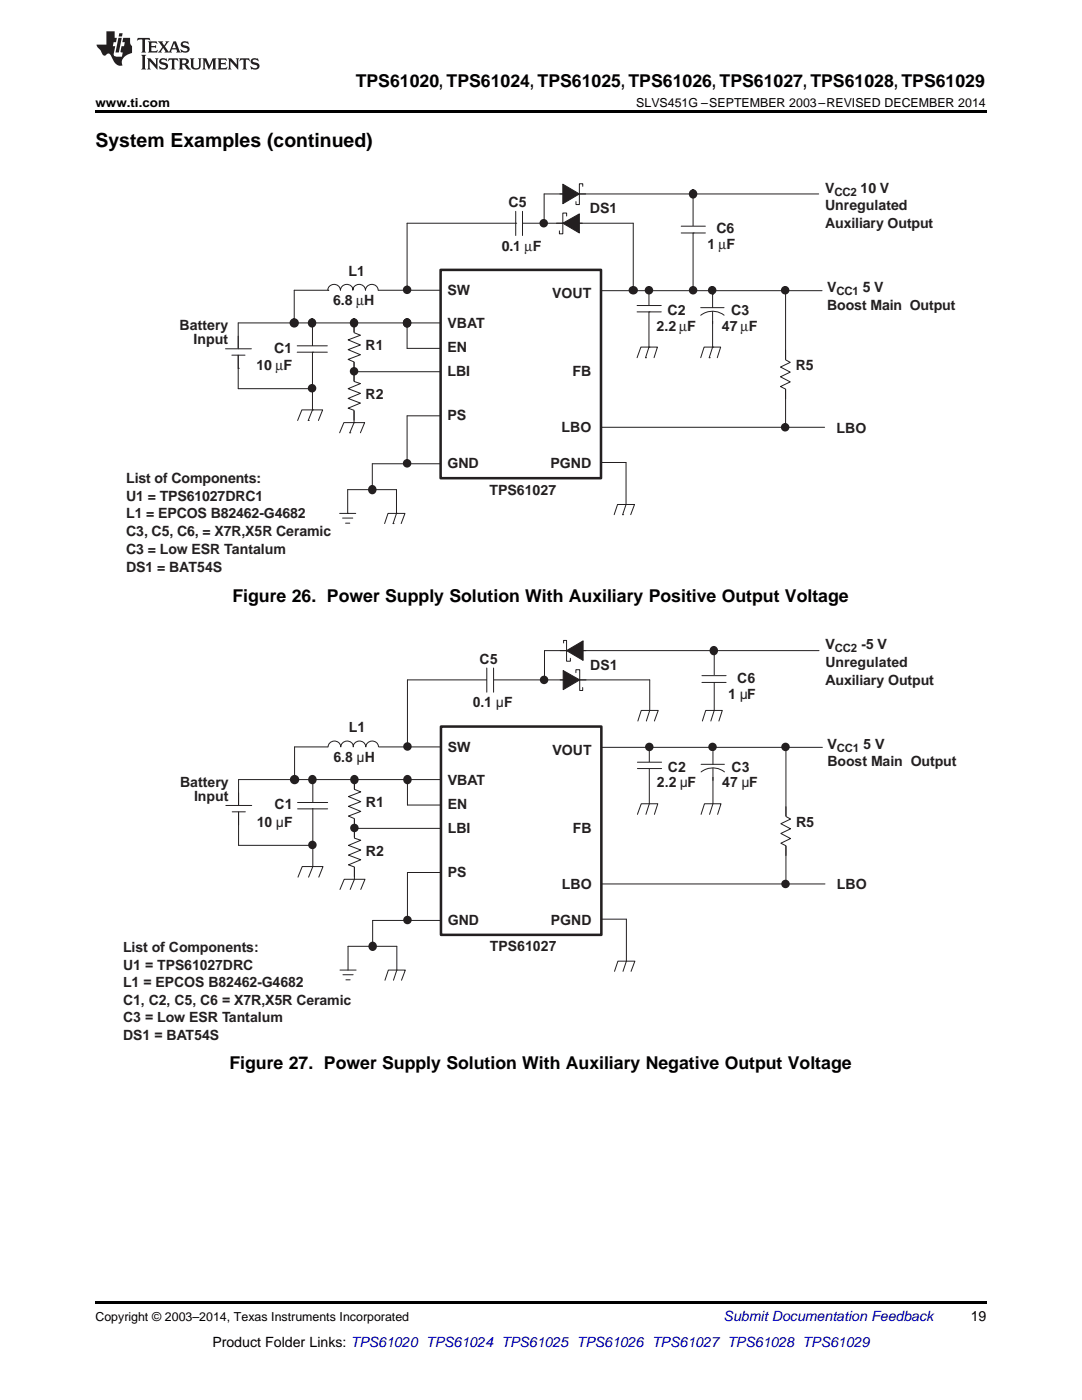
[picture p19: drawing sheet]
<svg xmlns="http://www.w3.org/2000/svg" width="216mm" height="279mm" viewBox="0 0 216 279" stroke-linecap="round" stroke-linejoin="round" font-family="sans-serif">
<defs><g id="words">
<text font-size="3.9" x="19" y="29.3">System Examples (continued)</text>
<g font-size="3.5">
<text x="71" y="17.3">TPS61020, TPS61024, TPS61025, TPS61026, TPS61027, TPS61028, TPS61029</text>
<text x="46.4" y="120.1">Figure 26. Power Supply Solution With Auxiliary Positive Output Voltage</text>
<text x="45.8" y="213.4">Figure 27. Power Supply Solution With Auxiliary Negative Output Voltage</text>
</g>
<g font-size="2.8" fill="#231f20">
<text x="101.5" y="41.3">C5</text>
<text x="164.6" y="38.5">V</text>
<text x="171.7" y="38.5">10 V</text>
<text x="117.7" y="42.6">DS1</text>
<text x="143" y="46.6">C6</text>
<text x="164.6" y="42">Unregulated</text>
<text x="164.6" y="45.5">Auxiliary Output</text>
<text x="100.1" y="50.1">0.1 µF</text>
<text x="141.2" y="49.7">1 µF</text>
<text x="69.5" y="55">L1</text>
<text x="89.3" y="58.9">SW</text>
<text x="110.2" y="59.5">VOUT</text>
<text x="165.1" y="58.3">V</text>
<text x="172.2" y="58.3">5 V</text>
<text x="35.8" y="65.9">Battery</text>
<text x="66.5" y="60.9">6.8 µH</text>
<text x="89.3" y="65.5">VBAT</text>
<text x="131" y="66">2.2 µF</text>
<text x="133.2" y="62.8">C2</text>
<text x="144.1" y="66">47 µF</text>
<text x="145.9" y="62.8">C3</text>
<text x="165.1" y="61.8">Boost Main Output</text>
<text x="38.6" y="68.7">Input</text>
<text x="54.7" y="70.4">C1</text>
<text x="72.9" y="69.9">R1</text>
<text x="89.3" y="70.3">EN</text>
<text x="51.2" y="73.9">10 µF</text>
<text x="89.3" y="75.1">LBI</text>
<text x="114.3" y="75">FB</text>
<text x="158.8" y="73.9">R5</text>
<text x="72.9" y="79.7">R2</text>
<text x="89.3" y="83.9">PS</text>
<text x="112" y="86.3">LBO</text>
<text x="166.9" y="86.4">LBO</text>
<text x="89.3" y="93.5">GND</text>
<text x="109.8" y="93.5">PGND</text>
<text x="25.2" y="96.4">List of Components:</text>
<text x="25.2" y="100">U1 = TPS61027DRC1</text>
<text x="97.7" y="98.7">TPS61027</text>
<text x="25.2" y="103.5">L1 = EPCOS B82462-G4682</text>
<text x="25.2" y="107">C3, C5, C6, = X7R,X5R Ceramic</text>
<text x="25.2" y="110.5">C3 = Low ESR Tantalum</text>
<text x="25.2" y="114.1">DS1 = BAT54S</text>
<text x="164.7" y="129.6">V</text>
<text x="171.8" y="129.6">-5 V</text>
<text x="95.7" y="132.5">C5</text>
<text x="117.8" y="133.7">DS1</text>
<text x="147.1" y="136.3">C6</text>
<text x="164.7" y="133.1">Unregulated</text>
<text x="164.7" y="136.6">Auxiliary Output</text>
<text x="94.3" y="141.2">0.1 µF</text>
<text x="145.3" y="139.4">1 µF</text>
<text x="69.6" y="146.2">L1</text>
<text x="89.3" y="150">SW</text>
<text x="165.1" y="149.4">V</text>
<text x="172.3" y="149.4">5 V</text>
<text x="66.6" y="152">6.8 µH</text>
<text x="110.3" y="150.6">VOUT</text>
<text x="133.3" y="154">C2</text>
<text x="146" y="154">C3</text>
<text x="165.1" y="153">Boost Main Output</text>
<text x="35.9" y="157">Battery</text>
<text x="38.7" y="159.8">Input</text>
<text x="54.8" y="161.5">C1</text>
<text x="73" y="161.1">R1</text>
<text x="89.3" y="156.6">VBAT</text>
<text x="89.3" y="161.4">EN</text>
<text x="131.1" y="157.1">2.2 µF</text>
<text x="144.1" y="157.1">47 µF</text>
<text x="51.2" y="165.1">10 µF</text>
<text x="89.3" y="166.3">LBI</text>
<text x="114.3" y="166.2">FB</text>
<text x="158.9" y="165.1">R5</text>
<text x="73" y="170.8">R2</text>
<text x="89.3" y="175.1">PS</text>
<text x="112.1" y="177.4">LBO</text>
<text x="167" y="177.5">LBO</text>
<text x="89.3" y="184.6">GND</text>
<text x="109.9" y="184.6">PGND</text>
<text x="24.6" y="190">List of Components:</text>
<text x="97.7" y="189.9">TPS61027</text>
<text x="24.6" y="193.5">U1 = TPS61027DRC</text>
<text x="24.6" y="197">L1 = EPCOS B82462-G4682</text>
<text x="24.6" y="200.5">C1, C2, C5, C6 = X7R,X5R Ceramic</text>
<text x="24.6" y="204">C3 = Low ESR Tantalum</text>
<text x="24.6" y="207.6">DS1 = BAT54S</text>
</g>
<text font-size="2.8" fill="#0000c8" x="144.4" y="263.6">Submit Documentation Feedback</text>
<g font-size="2.8">
<text x="193.7" y="263.6">19</text>
<text x="42.4" y="268.9">Product Folder Links: TPS61020 TPS61024 TPS61025 TPS61026 TPS61027 TPS61028 TPS61029</text>
</g>
<g font-size="2.5">
<text x="19" y="21.4">www.ti.com</text>
<text x="127" y="21.4">SLVS451G –SEPTEMBER 2003–REVISED DECEMBER 2014</text>
<text x="19" y="263.6">Copyright © 2003–2014, Texas Instruments Incorporated</text>
</g>
<g font-size="2.3" fill="#231f20">
<text x="166.5" y="39">CC2</text>
<text x="166.9" y="58.9">CC1</text>
<text x="166.6" y="130.2">CC2</text>
<text x="167" y="150">CC1</text>
</g>
</g></defs>
<path d="M19 259.7h177.8v.5h-177.8z" fill="#000"/>
<path d="M47.6 155.6h57.2M58.8 149.1h43.2M107 149.1h57.1M70.7 165.3h22M81.3 174.1h14.2M81.3 160.7h14.2M117.3 176.4h47.3M74.4 183.7h21.1M117.3 183.4h7.7" fill="none" stroke="#231f20" stroke-width=".2"/>
<path d="M88 145h32v41.6h-32z" fill-rule="evenodd" fill="#fff"/>
<path d="M88 145h32v41.6h-32z" fill="none" stroke="#231f20" stroke-width=".51"/>
<path d="M65.5 148.2h10v2h-10z" fill-rule="evenodd" fill="#fff"/>
<path d="M129.6 135.7h-48.3v13.4M68 149a1.26 1.26 0 0 0-1.3-1.1 1.26 1.26 0 0 0-1.2 1.2M70.5 149a1.26 1.26 0 0 0-1.3-1.1 1.26 1.26 0 0 0-1.2 1.2M70.7 155.6v19.9M73 149a1.26 1.26 0 0 0-1.3-1.1 1.26 1.26 0 0 0-1.2 1.2M75.5 149.1a1.26 1.26 0 0 0-1.2-1.2 1.26 1.26 0 0 0-1.3 1.2M81.3 174.1v9.6" fill="none" stroke="#231f20" stroke-width=".2"/>
<path d="M69.6 157.5h2.4v5.9h-2.4z" fill-rule="evenodd" fill="#fff"/>
<path d="M70.7 155.6v1.9l1.3 .5-2.5 1 2.5 1-2.5 .9 2.5 1-2.5 1 1.2 .5v1.9" fill="none" stroke="#231f20" stroke-width=".2"/>
<path d="M69.6 167.2h2.4v5.8h-2.4z" fill-rule="evenodd" fill="#fff"/>
<path d="M62.4 155.6v17.3M67.8 177.5l.9-2h4.1l-.8 2M70.7 165.3v2l1.3 .4-2.5 1 2.5 .9-2.5 1.1 2.5 .9-2.5 1 1.2 .4v2M70.7 175.5l-.8 2" fill="none" stroke="#231f20" stroke-width=".2"/>
<path d="M60.6 160.2h3.3v1.1h-3.3z" fill-rule="evenodd" fill="#fff"/>
<path d="M58.8 149.1v6.5M156.8 149.1v27.3M47.6 168.7h14.8M59.4 160.2h6M59.4 161.4h6M59.5 175.1l.8-2.2h4.2l-.9 2.2M62.4 172.9l-.8 2.2M74.4 183.7v5.2" fill="none" stroke="#231f20" stroke-width=".2"/>
<path d="M155.9 162.9h1.9v5.9h-1.9z" fill-rule="evenodd" fill="#fff"/>
<path d="M156.8 161v1.9l1 .6-2 .9 2 1-2 .9 2 1.1-2 .9 1 .5v1.9" fill="none" stroke="#231f20" stroke-width=".2"/>
<circle cx="156.7" cy="176.4" r=".68" fill="#231f20"/>
<circle cx="156.7" cy="176.4" r=".68" fill="none" stroke="#231f20" stroke-width=".34"/>
<path d="M129.6 149.1v11.3" fill="none" stroke="#231f20" stroke-width=".2"/>
<path d="M128.2 152.1h2.6v1.3h-2.6z" fill-rule="evenodd" fill="#fff"/>
<path d="M127.2 152.1h4.8M127.2 153.4h4.8" fill="none" stroke="#231f20" stroke-width=".2"/>
<circle cx="129.6" cy="149.1" r=".68" fill="#231f20"/>
<circle cx="129.6" cy="149.1" r=".68" fill="none" stroke="#231f20" stroke-width=".34"/>
<path d="M142.3 149.1v11.3" fill="none" stroke="#231f20" stroke-width=".2"/>
<circle cx="142.2" cy="149.1" r=".68" fill="#231f20"/>
<circle cx="142.2" cy="149.1" r=".68" fill="none" stroke="#231f20" stroke-width=".34"/>
<path d="M139.9 150h4.6v5.1h-4.6z" fill-rule="evenodd" fill="#fff"/>
<g fill="none" stroke="#231f20" stroke-width=".2">
<path d="M139.9 152.5h4.6M142.3 149.8v2.7M142.3 153.3v2.5M144.6 154a3.8 3.8 0 0 0-4.7 .1M127.2 162.5l.8-2.1h3.3l-.7 2.1M129.6 160.4l-.7 2.1M139.9 162.5l.7-2.1h3.3l-.7 2.1M142.3 160.4l-.7 2.1M67.8 193.6h3.3M68.4 194.5h2.1M69 195.5h.9M69.4 193.6v-4.7h9.8v4.7l-.7 2"/>
<path d="M76.8 195.6l.7-2h3.4l-.8 2M122.6 193.9l.7-2.1h3.4l-.8 2.1M125 183.4v8.4l-.7 2.1"/>
</g>
<path d="M97.2 134.3h1.3v2.7h-1.3z" fill-rule="evenodd" fill="#fff"/>
<path d="M97.1 133.3v4.8M98.5 133.3v4.8M108.6 129.8v5.9M111.8 129.8h5.1M112.5 128.3v-.5h.6v4.2h.7v-.6" fill="none" stroke="#231f20" stroke-width=".2"/>
<path d="M113.1 129.8l3.3-1.9v3.9z" fill="#231f20"/>
<path d="M111.8 135.7h5.1M113.1 129.8l3.3-1.9v3.9zM114.9 134.2v-.5h.8v4.1h.6v-.6" fill="none" stroke="#231f20" stroke-width=".2"/>
<path d="M112.4 133.8l3.3 1.9-3.3 1.9z" fill="#231f20"/>
<path d="M108.6 129.8h54.8M112.4 133.8l3.3 1.9-3.3 1.9z" fill="none" stroke="#231f20" stroke-width=".2"/>
<circle cx="108.6" cy="135.7" r=".68" fill="#231f20"/>
<circle cx="108.6" cy="135.7" r=".68" fill="none" stroke="#231f20" stroke-width=".34"/>
<path d="M129.6 135.7v6.1M142.5 129.8v12" fill="none" stroke="#231f20" stroke-width=".2"/>
<path d="M141.1 134.8h2.6v1.3h-2.6z" fill-rule="evenodd" fill="#fff"/>
<path d="M140.1 134.8h4.8M140.1 136.2h4.8" fill="none" stroke="#231f20" stroke-width=".2"/>
<circle cx="142.5" cy="129.8" r=".72" fill="#231f20"/>
<circle cx="142.5" cy="129.8" r=".72" fill="none" stroke="#231f20" stroke-width=".34"/>
<circle cx="81.3" cy="149" r=".68" fill="#231f20"/>
<circle cx="81.3" cy="149" r=".68" fill="none" stroke="#231f20" stroke-width=".34"/>
<circle cx="58.8" cy="155.6" r=".76" fill="#231f20"/>
<circle cx="58.8" cy="155.6" r=".76" fill="none" stroke="#231f20" stroke-width=".34"/>
<circle cx="62.4" cy="155.5" r=".72" fill="#231f20"/>
<circle cx="62.4" cy="155.5" r=".72" fill="none" stroke="#231f20" stroke-width=".34"/>
<circle cx="70.7" cy="155.5" r=".72" fill="#231f20"/>
<circle cx="70.7" cy="155.5" r=".72" fill="none" stroke="#231f20" stroke-width=".34"/>
<circle cx="70.7" cy="165.2" r=".68" fill="#231f20"/>
<circle cx="70.7" cy="165.2" r=".68" fill="none" stroke="#231f20" stroke-width=".34"/>
<circle cx="62.3" cy="168.6" r=".68" fill="#231f20"/>
<circle cx="62.3" cy="168.6" r=".68" fill="none" stroke="#231f20" stroke-width=".34"/>
<circle cx="81.3" cy="155.5" r=".72" fill="#231f20"/>
<circle cx="81.3" cy="155.5" r=".72" fill="none" stroke="#231f20" stroke-width=".34"/>
<circle cx="81.3" cy="183.6" r=".68" fill="#231f20"/>
<circle cx="81.3" cy="183.6" r=".68" fill="none" stroke="#231f20" stroke-width=".34"/>
<circle cx="74.3" cy="188.8" r=".72" fill="#231f20"/>
<circle cx="74.3" cy="188.8" r=".72" fill="none" stroke="#231f20" stroke-width=".34"/>
<path d="M47.6 155.6v13.1" fill="none" stroke="#231f20" stroke-width=".2"/>
<path d="M45.1 160.7h5.2v1.3h-5.2z" fill-rule="evenodd" fill="#fff"/>
<path d="M47.6 158.2v2.5M45.1 160.7h5.1M46.3 162h2.7M47.6 162v2.6" fill="none" stroke="#231f20" stroke-width=".2"/>
<circle cx="156.7" cy="149.1" r=".68" fill="#231f20"/>
<circle cx="156.7" cy="149.1" r=".68" fill="none" stroke="#231f20" stroke-width=".34"/>
<g fill="none" stroke="#231f20" stroke-width=".2">
<path d="M58.7 57.9h43.2M106.9 58h57.1M47.5 64.4h57.2M70.6 74.2h22.1M81.2 69.5h14.3M74.3 92.6h21.2M81.2 83h14.3M117.2 92.3h7.7M117.2 85.3h47.3M81.3 155.6v5.1M127.3 143.9l.7-2.1h3.3l-.7 2.1M129.6 141.8l-.6 2.1"/>
<path d="M140.1 143.9l.7-2.1h3.3l-.7 2.1M142.5 141.8l-.7 2.1"/>
</g>
<path d="M87.9 53.9h32v41.5h-32z" fill="#fff"/>
<path d="M87.9 53.9h32v41.5h-32z" fill="none" stroke="#231f20" stroke-width=".51"/>
<path d="M65.4 57.1h10v2h-10z" fill="#fff"/>
<path d="M65.4 57.9h.1M67.9 57.8a1.26 1.26 0 0 0-1.3-1.1 1.26 1.26 0 0 0-1.2 1.2M70.4 57.8a1.26 1.26 0 0 0-1.2-1.1 1.26 1.26 0 0 0-1.3 1.2M72.9 57.8a1.26 1.26 0 0 0-1.3-1.1 1.26 1.26 0 0 0-1.2 1.2M75.4 57.9a1.26 1.26 0 0 0-1.2-1.2 1.26 1.26 0 0 0-1.3 1.2M126.4 44.5h-45.2v13.4M70.6 64.4v19.9M81.2 83v9.6" fill="none" stroke="#231f20" stroke-width=".2"/>
<path d="M69.5 66.4h2.4v5.8h-2.4z" fill="#fff"/>
<path d="M70.6 64.4v2l1.3 .5-2.4 .9 2.4 1-2.4 1 2.4 1-2.4 .9 1.1 .5v2" fill="none" stroke="#231f20" stroke-width=".2"/>
<path d="M69.5 76h2.4v5.9h-2.4z" fill="#fff"/>
<path d="M62.3 64.4v17.4M70.6 74.2v1.9l1.3 .5-2.4 1 2.4 .9-2.4 1 2.4 .9-2.4 1.1 1.1 .4v1.9M67.8 86.4l.8-2.1h4.2l-.9 2.1M69.8 86.4h.1M70.6 84.3h.1M70.6 84.3l-.8 2.1" fill="none" stroke="#231f20" stroke-width=".2"/>
<path d="M60.6 69h3.3v1.2h-3.3z" fill="#fff"/>
<path d="M58.7 57.9v6.5M156.8 58v27.3M47.5 77.6h14.8M59.3 69h6M59.3 70.3h6M62.3 70.3h.1M59.4 83.9l.8-2.1h4.2l-.9 2.1M61.5 83.9h.1M62.3 81.8h.1M62.3 81.8l-.8 2.1M74.3 92.6v5.1" fill="none" stroke="#231f20" stroke-width=".2"/>
<path d="M155.8 71.8h2v5.9h-2z" fill="#fff"/>
<path d="M156.8 69.9v1.9l.9 .5-2 1 2 1-2 .9 2 1-2 .9 1.1 .6v1.9" fill="none" stroke="#231f20" stroke-width=".2"/>
<circle cx="156.7" cy="85.3" r=".68" fill="#231f20"/>
<circle cx="156.7" cy="85.3" r=".68" fill="none" stroke="#231f20" stroke-width=".34"/>
<circle cx="156.8" cy="85.3" r=".17" fill="#231f20"/>
<path d="M129.5 58v11.3" fill="none" stroke="#231f20" stroke-width=".2"/>
<path d="M128.1 61h2.7v1.2h-2.7z" fill="#fff"/>
<path d="M127.1 61h4.8M127.1 62.2h4.8M129.5 62.2h.1" fill="none" stroke="#231f20" stroke-width=".2"/>
<circle cx="129.5" cy="57.9" r=".68" fill="#231f20"/>
<circle cx="129.5" cy="57.9" r=".68" fill="none" stroke="#231f20" stroke-width=".34"/>
<circle cx="129.5" cy="58" r=".17" fill="#231f20"/>
<path d="M142.2 58v11.3" fill="none" stroke="#231f20" stroke-width=".2"/>
<circle cx="142.1" cy="57.9" r=".68" fill="#231f20"/>
<circle cx="142.1" cy="57.9" r=".68" fill="none" stroke="#231f20" stroke-width=".34"/>
<circle cx="142.2" cy="58" r=".17" fill="#231f20"/>
<path d="M139.8 58.9h4.7v5h-4.7z" fill="#fff"/>
<g fill="none" stroke="#231f20" stroke-width=".2">
<path d="M142.2 58.7h.1M142.2 58.7v2.7M127.1 71.4l.8-2.1h3.3l-.7 2.1M128.8 71.4h.1M129.5 69.3h.1M129.5 69.3l-.7 2.1M139.8 71.4l.7-2.1h3.3l-.7 2.1M139.8 61.4h4.7M141.5 71.4h.1M142.2 69.3h.1M142.2 62.2v2.4M142.2 69.3l-.7 2.1"/>
<path d="M144.5 62.9a3.8 3.8 0 0 0-4.7 0M124.9 92.3v8.4l-.7 2M67.8 102.5h3.2M68.4 103.4h2M69 104.4h.8M69.4 102.5h.1M69.4 102.5v-4.8h9.7v4.8l-.7 2M76.7 104.5l.7-2h3.4l-.8 2M78.4 104.5h.1M79.1 102.5h.1M122.5 102.7l.7-2h3.4l-.8 2M124.2 102.7h.1"/>
<path d="M124.9 100.7h.1"/>
</g>
<path d="M103 43.2h1.3v2.6h-1.3z" fill="#fff"/>
<path d="M108.6 38.7v5.8M111.7 38.7h5.2M116.3 37.2v-.5h-.7v4.1h-.7v-.6M102.9 44.5h.1M102.9 42.2v4.8M104.3 42.2v4.8" fill="none" stroke="#231f20" stroke-width=".2"/>
<path d="M112.3 36.8l3.3 1.9-3.3 2z" fill="#231f20"/>
<path d="M112.3 36.8l3.3 1.9-3.3 2zM111 44.5h5.2M113.1 43.1v-.6h-.8v4.2h-.7v-.6" fill="none" stroke="#231f20" stroke-width=".2"/>
<path d="M112.3 44.5l3.3-1.8v3.8z" fill="#231f20"/>
<path d="M108.6 38.7h54.8M112.3 44.5l3.3-1.8v3.8z" fill="none" stroke="#231f20" stroke-width=".2"/>
<circle cx="108.5" cy="44.5" r=".68" fill="#231f20"/>
<circle cx="108.5" cy="44.5" r=".68" fill="none" stroke="#231f20" stroke-width=".34"/>
<circle cx="108.6" cy="44.5" r=".17" fill="#231f20"/>
<path d="M126.4 44.5v13.5" fill="none" stroke="#231f20" stroke-width=".2"/>
<circle cx="126.4" cy="58" r=".72" fill="#231f20"/>
<circle cx="126.4" cy="58" r=".72" fill="none" stroke="#231f20" stroke-width=".34"/>
<circle cx="126.4" cy="58" r=".17" fill="#231f20"/>
<path d="M138.3 38.7v19.3" fill="none" stroke="#231f20" stroke-width=".2"/>
<path d="M136.9 45.1h2.7v1.3h-2.7z" fill="#fff"/>
<path d="M135.9 45.1h4.9M135.9 46.5h4.9M138.3 46.5h.1" fill="none" stroke="#231f20" stroke-width=".2"/>
<circle cx="138.3" cy="38.7" r=".72" fill="#231f20"/>
<circle cx="138.3" cy="38.7" r=".72" fill="none" stroke="#231f20" stroke-width=".34"/>
<circle cx="138.3" cy="38.7" r=".17" fill="#231f20"/>
<circle cx="138.3" cy="57.9" r=".68" fill="#231f20"/>
<circle cx="138.3" cy="57.9" r=".68" fill="none" stroke="#231f20" stroke-width=".34"/>
<circle cx="138.3" cy="58" r=".17" fill="#231f20"/>
<circle cx="81.2" cy="57.8" r=".68" fill="#231f20"/>
<circle cx="81.2" cy="57.8" r=".68" fill="none" stroke="#231f20" stroke-width=".34"/>
<circle cx="81.2" cy="57.9" r=".17" fill="#231f20"/>
<circle cx="58.7" cy="64.4" r=".76" fill="#231f20"/>
<circle cx="58.7" cy="64.4" r=".76" fill="none" stroke="#231f20" stroke-width=".34"/>
<circle cx="58.7" cy="64.4" r=".17" fill="#231f20"/>
<circle cx="62.3" cy="64.4" r=".72" fill="#231f20"/>
<circle cx="62.3" cy="64.4" r=".72" fill="none" stroke="#231f20" stroke-width=".34"/>
<circle cx="62.3" cy="64.4" r=".17" fill="#231f20"/>
<circle cx="70.6" cy="64.4" r=".72" fill="#231f20"/>
<circle cx="70.6" cy="64.4" r=".72" fill="none" stroke="#231f20" stroke-width=".34"/>
<circle cx="70.6" cy="64.4" r=".17" fill="#231f20"/>
<circle cx="70.6" cy="74.1" r=".68" fill="#231f20"/>
<circle cx="70.6" cy="74.1" r=".68" fill="none" stroke="#231f20" stroke-width=".34"/>
<circle cx="70.6" cy="74.2" r=".17" fill="#231f20"/>
<circle cx="62.3" cy="77.5" r=".68" fill="#231f20"/>
<circle cx="62.3" cy="77.5" r=".68" fill="none" stroke="#231f20" stroke-width=".34"/>
<circle cx="62.3" cy="77.6" r=".17" fill="#231f20"/>
<circle cx="81.3" cy="64.4" r=".72" fill="#231f20"/>
<circle cx="81.3" cy="64.4" r=".72" fill="none" stroke="#231f20" stroke-width=".34"/>
<circle cx="81.2" cy="64.4" r=".17" fill="#231f20"/>
<circle cx="81.2" cy="92.5" r=".68" fill="#231f20"/>
<circle cx="81.2" cy="92.5" r=".68" fill="none" stroke="#231f20" stroke-width=".34"/>
<circle cx="81.2" cy="92.6" r=".17" fill="#231f20"/>
<circle cx="74.2" cy="97.7" r=".72" fill="#231f20"/>
<circle cx="74.2" cy="97.7" r=".72" fill="none" stroke="#231f20" stroke-width=".34"/>
<circle cx="74.3" cy="97.7" r=".17" fill="#231f20"/>
<circle cx="81.3" cy="64.4" r=".72" fill="#231f20"/>
<circle cx="81.3" cy="64.4" r=".72" fill="none" stroke="#231f20" stroke-width=".34"/>
<circle cx="81.2" cy="64.4" r=".17" fill="#231f20"/>
<path d="M47.5 64.4v13.2" fill="none" stroke="#231f20" stroke-width=".2"/>
<path d="M45 69.6h5.2v1.3h-5.2z" fill="#fff"/>
<path d="M45 69.6h5.2M46.3 70.9h2.6M47.5 73.5h.1M47.5 67.1v2.5M47.5 70.9v2.6" fill="none" stroke="#231f20" stroke-width=".2"/>
<circle cx="156.7" cy="57.9" r=".68" fill="#231f20"/>
<circle cx="156.7" cy="57.9" r=".68" fill="none" stroke="#231f20" stroke-width=".34"/>
<circle cx="156.8" cy="58" r=".17" fill="#231f20"/>
<path d="M81.2 64.4v5.1" fill="none" stroke="#231f20" stroke-width=".2"/>
<path d="M19 22h177.8v.5h-177.8z" fill="#000"/>
<g fill="#231f20">
<path d="M27.5 7.6l-.1 .5 .4-.2h.6v.1v2.1l-.2 .4h1l-.3-.4v-2.1l.1-.1h.5l.5 .2-.2-.5zM29.5 8.3l.2 .3v1.5l-.2 .4h1.8l.2-.6a1.04 1.04 0 0 1-1.3 .2v-.7h.6l.3 .2v-.6l-.3 .2h-.6v-.6l.8-.1 .4 .3-.2-.5zM31.5 8.3l.9 1.1-.9 1.1h.8l-.2-.2 .5-.7 .4 .7-.2 .2h1.5l-.1-.2 .1-.4h.9l.1 .4-.2 .2h1l-.3-.3-.7-1.9h-.5l-.9 2-.8-1 .9-1h-.8l.1 .3-.3 .5-.4-.6 .2-.2zM34.7 8.6l.4 1h-.7zM36.3 8.4a.63 .63 0 0 0-.2 .7 .63 .63 0 0 0 .6 .4l.6 .2 .1 .2a.75 .75 0 0 1-.7 .4 .75 .75 0 0 1-.6-.5l.1 .7 .1-.1a1.11 1.11 0 0 0 1.5-.6 1.13 1.13 0 0 0-1.2-.8l-.1-.4a1.04 1.04 0 0 1 1.2 .2l-.2-.5-.1 .1-.5-.2zM28.2 10.9l.2 .4v2.2l-.2 .4h1l-.3-.4v-2.2l.3-.4zM29.3 11.6l.3 .4v1.5l-.3 .4h.8l-.2-.4v-1.3l1.5 1.7v-1.9l.2-.4h-.7l.2 .4v.9l-1.1-1.3zM32 11.8a.62 .62 0 0 0-.2 .7 .62 .62 0 0 0 .6 .4l.6 .1 .1 .3a.76 .76 0 0 1-.7 .3 .76 .76 0 0 1-.6-.4l.1 .7 .1-.1a1.11 1.11 0 0 0 1.5-.6 1.13 1.13 0 0 0-1.2-.8l-.1-.4a1.04 1.04 0 0 1 1.2 .2l-.2-.6-.1 .1-.5-.1zM33.7 11.6l-.2 .6a.61 .61 0 0 1 .8-.3v1.6l-.2 .4h.9l-.2-.4v-1.6a.63 .63 0 0 1 .8 .3l-.2-.6zM35.6 11.6l.3 .4v1.5l-.3 .4h1l-.2-.2v-.8l.5 .2a.76 .76 0 0 0 1.2 .7l-1-1a.58 .58 0 0 0 .6-.5 .58 .58 0 0 0-.5-.6zM36.4 11.9h.1a.45 .45 0 0 1 .5 .1 .45 .45 0 0 1 .1 .5l-.7 .2zM37.9 11.6l.2 .2a2.17 2.17 0 0 0 .3 1.9 .99 .99 0 0 0 1.6-.6v-1.1l.2-.4h-.7l.2 .2a1.92 1.92 0 0 1-.2 1.8 .6 .6 0 0 1-.9-.5v-1.1l.2-.4zM40.4 11.6l.2 .4v1.5l-.2 .4h.7l-.2-.4v-1.4l.8 1.8 .8-1.8v1.4l-.2 .4h.9l-.2-.4v-1.5l.2-.4h-.8l-.6 1.5-.6-1.5zM43.4 11.6l.2 .4v1.5l-.2 .4h1.8l.2-.6a1.04 1.04 0 0 1-1.3 .1v-.6h.5l.4 .2v-.6l-.4 .2h-.5v-.7h.8l.3 .3-.1-.6zM45.5 11.6l.2 .4v1.5l-.2 .4h.7l-.2-.4v-1.3l1.5 1.7v-1.9l.2-.4h-.7l.2 .4v.9l-1.1-1.3zM47.9 11.6l-.1 .6a.61 .61 0 0 1 .8-.3v1.6l-.3 .4h1l-.3-.4 .1-1.6a.63 .63 0 0 1 .7 .3l-.1-.6zM50.2 11.8a.62 .62 0 0 0-.2 .7 .62 .62 0 0 0 .6 .4l.6 .1 .2 .3a.76 .76 0 0 1-.8 .3 .76 .76 0 0 1-.6-.4l.1 .7 .2-.1a1.11 1.11 0 0 0 1.5-.6 1.13 1.13 0 0 0-1.3-.8l-.1-.4a1.04 1.04 0 0 1 1.2 .2l-.1-.6-.2 .1-.5-.1z"/>
<path d="M21.2 6.3v2.6h-1.9l.1 .4 .7 .9a.91 .91 0 0 0 1 .8 .56 .56 0 0 1 .5-.3 .56 .56 0 0 1 .5 .3l.4 .8a1.53 1.53 0 0 0 1.9 1.2 1.54 1.54 0 0 1 1-2.1l.9-.3v-1.4a1.52 1.52 0 0 1-.3-1.6h-1.4l-.2 .8h.5l-.2 .8h-.4l-.2 1v.2l.4 .1-.2 .8a1.93 1.93 0 0 1-1.6-.3l.3-1.8h-.5l.2-.8h.4l.2-.8h-.4v-1.3zM23.6 7.6l-.6 2.9h.7l.6-2.9zM23.8 6.6l-.1 .7h.6l.2-.7z"/>
</g>
<use href="#words"/>
</svg>
